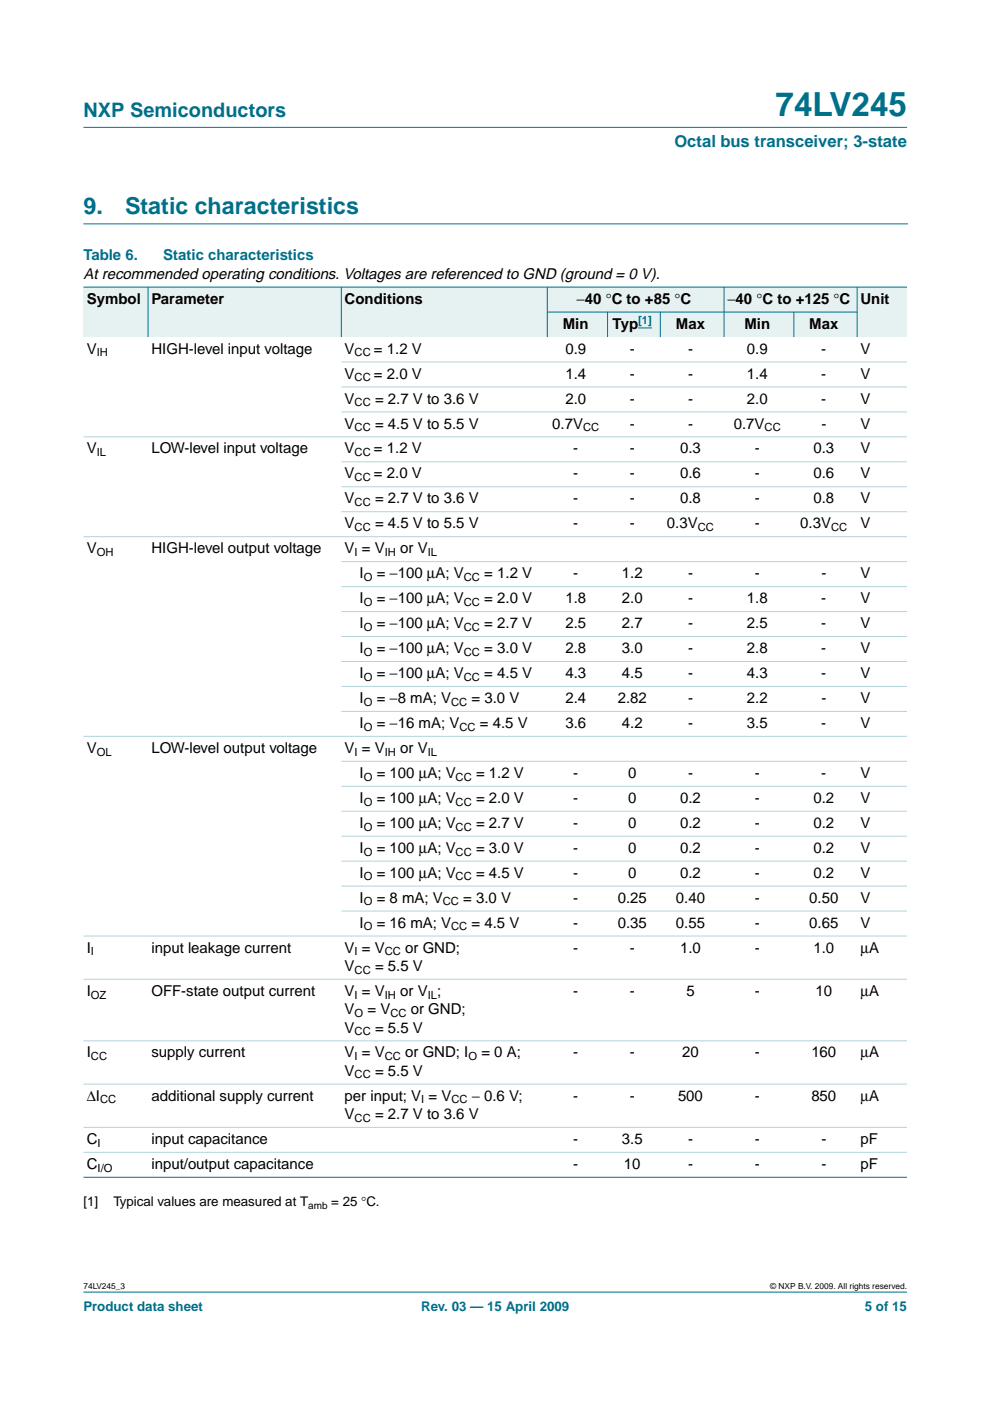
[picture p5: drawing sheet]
<svg xmlns="http://www.w3.org/2000/svg" width="210mm" height="297mm" viewBox="0 0 210 297" stroke-linecap="round" stroke-linejoin="round" font-family="sans-serif">
<defs><g id="words">
<text font-size="7.1" fill="#00708a" x="164.5" y="24.7">74LV245</text>
<g font-size="4.9" fill="#00708a">
<text x="17.7" y="45.5">9.</text>
<text x="26.5" y="45.5">Static characteristics</text>
</g>
<text font-size="4.2" fill="#00708a" x="17.7" y="24.9">NXP Semiconductors</text>
<text font-size="3.5" fill="#00708a" x="143" y="31.1">Octal bus transceiver; 3-state</text>
<g font-size="3.2" fill="#00708a">
<text x="17.7" y="55.2">Table 6.</text>
<text x="34.6" y="55.2">Static characteristics</text>
</g>
<g font-size="3.2">
<text x="17.7" y="59.1">At recommended operating conditions. Voltages are referenced to GND (ground = 0 V).</text>
<text x="18.4" y="64.4">Symbol</text>
<text x="32.1" y="64.4">Parameter</text>
<text x="73.1" y="64.4">Conditions</text>
<text x="122.3" y="64.4">−40 °C to +85 °C</text>
<text x="154.2" y="64.4">−40 °C to +125 °C</text>
<text x="182.4" y="64.4">Unit</text>
<text x="119.3" y="69.7">Min</text>
<text x="129.9" y="69.7">Typ</text>
<text x="143.3" y="69.7">Max</text>
<text x="157.8" y="69.7">Min</text>
<text x="171.6" y="69.7">Max</text>
<text x="18.4" y="75">V</text>
<text x="32.1" y="75">HIGH-level input voltage</text>
<text x="73.1" y="75">V</text>
<text x="79.3" y="75">= 1.2 V</text>
<text x="119.9" y="75">0.9</text>
<text x="133.5" y="75">-</text>
<text x="145.9" y="75">-</text>
<text x="158.4" y="75">0.9</text>
<text x="174.1" y="75">-</text>
<text x="182.4" y="75">V</text>
<text x="73.1" y="80.3">V</text>
<text x="79.3" y="80.3">= 2.0 V</text>
<text x="119.9" y="80.3">1.4</text>
<text x="133.5" y="80.3">-</text>
<text x="145.9" y="80.3">-</text>
<text x="158.4" y="80.3">1.4</text>
<text x="174.1" y="80.3">-</text>
<text x="182.4" y="80.3">V</text>
<text x="73.1" y="85.6">V</text>
<text x="79.5" y="85.6">= 2.7 V to 3.6 V</text>
<text x="119.9" y="85.6">2.0</text>
<text x="133.5" y="85.6">-</text>
<text x="145.9" y="85.6">-</text>
<text x="158.4" y="85.6">2.0</text>
<text x="174.1" y="85.6">-</text>
<text x="182.4" y="85.6">V</text>
<text x="73.1" y="90.9">V</text>
<text x="79.5" y="90.9">= 4.5 V to 5.5 V</text>
<text x="117.1" y="90.9">0.7V</text>
<text x="133.5" y="90.9">-</text>
<text x="145.9" y="90.9">-</text>
<text x="155.6" y="90.9">0.7V</text>
<text x="174.1" y="90.9">-</text>
<text x="182.4" y="90.9">V</text>
<text x="18.4" y="96.1">V</text>
<text x="32.1" y="96.1">LOW-level input voltage</text>
<text x="73.1" y="101.4">V</text>
<text x="73.1" y="96.1">V</text>
<text x="79.3" y="96.1">= 1.2 V</text>
<text x="79.3" y="101.4">= 2.0 V</text>
<text x="121.5" y="96.1">-</text>
<text x="121.5" y="101.4">-</text>
<text x="133.5" y="96.1">-</text>
<text x="133.5" y="101.4">-</text>
<text x="144.2" y="96.1">0.3</text>
<text x="144.2" y="101.4">0.6</text>
<text x="160" y="96.1">-</text>
<text x="160" y="101.4">-</text>
<text x="172.5" y="96.1">0.3</text>
<text x="172.5" y="101.4">0.6</text>
<text x="182.4" y="96.1">V</text>
<text x="182.4" y="101.4">V</text>
<text x="73.1" y="106.7">V</text>
<text x="79.5" y="106.7">= 2.7 V to 3.6 V</text>
<text x="121.5" y="106.7">-</text>
<text x="133.5" y="106.7">-</text>
<text x="144.2" y="106.7">0.8</text>
<text x="160" y="106.7">-</text>
<text x="172.5" y="106.7">0.8</text>
<text x="182.4" y="106.7">V</text>
<text x="73.1" y="112">V</text>
<text x="79.5" y="112">= 4.5 V to 5.5 V</text>
<text x="121.5" y="112">-</text>
<text x="133.5" y="112">-</text>
<text x="141.4" y="112">0.3V</text>
<text x="160" y="112">-</text>
<text x="169.7" y="112">0.3V</text>
<text x="182.4" y="112">V</text>
<text x="18.4" y="117.3">V</text>
<text x="32.1" y="117.3">HIGH-level output voltage</text>
<text x="73.1" y="117.3">V = V</text>
<text x="84.9" y="117.3">or V</text>
<text x="76.2" y="122.6">I</text>
<text x="79.9" y="122.6">= −100 µA; V</text>
<text x="102.7" y="122.6">= 1.2 V</text>
<text x="121.5" y="122.6">-</text>
<text x="131.8" y="122.6">1.2</text>
<text x="145.9" y="122.6">-</text>
<text x="160" y="122.6">-</text>
<text x="174.1" y="122.6">-</text>
<text x="182.4" y="122.6">V</text>
<text x="76.2" y="127.9">I</text>
<text x="79.9" y="127.9">= −100 µA; V</text>
<text x="102.7" y="127.9">= 2.0 V</text>
<text x="119.9" y="127.9">1.8</text>
<text x="131.8" y="127.9">2.0</text>
<text x="145.9" y="127.9">-</text>
<text x="158.4" y="127.9">1.8</text>
<text x="174.1" y="127.9">-</text>
<text x="182.4" y="127.9">V</text>
<text x="76.2" y="133.2">I</text>
<text x="79.9" y="133.2">= −100 µA; V</text>
<text x="102.7" y="133.2">= 2.7 V</text>
<text x="119.9" y="133.2">2.5</text>
<text x="131.8" y="133.2">2.7</text>
<text x="145.9" y="133.2">-</text>
<text x="158.4" y="133.2">2.5</text>
<text x="174.1" y="133.2">-</text>
<text x="182.4" y="133.2">V</text>
<text x="76.2" y="138.5">I</text>
<text x="76.2" y="143.8">I</text>
<text x="79.9" y="138.5">= −100 µA; V</text>
<text x="79.9" y="143.8">= −100 µA; V</text>
<text x="102.7" y="138.5">= 3.0 V</text>
<text x="102.7" y="143.8">= 4.5 V</text>
<text x="119.9" y="138.5">2.8</text>
<text x="119.9" y="143.8">4.3</text>
<text x="131.8" y="138.5">3.0</text>
<text x="131.8" y="143.8">4.5</text>
<text x="145.9" y="138.5">-</text>
<text x="145.9" y="143.8">-</text>
<text x="158.4" y="138.5">2.8</text>
<text x="158.4" y="143.8">4.3</text>
<text x="174.1" y="138.5">-</text>
<text x="174.1" y="143.8">-</text>
<text x="182.4" y="138.5">V</text>
<text x="182.4" y="143.8">V</text>
<text x="76.2" y="149.1">I</text>
<text x="79.9" y="149.1">= −8 mA; V</text>
<text x="100" y="149.1">= 3.0 V</text>
<text x="119.9" y="149.1">2.4</text>
<text x="131" y="149.1">2.82</text>
<text x="145.9" y="149.1">-</text>
<text x="158.4" y="149.1">2.2</text>
<text x="174.1" y="149.1">-</text>
<text x="182.4" y="149.1">V</text>
<text x="76.2" y="154.4">I</text>
<text x="79.9" y="154.4">= −16 mA; V</text>
<text x="101.7" y="154.4">= 4.5 V</text>
<text x="119.9" y="154.4">3.6</text>
<text x="131.8" y="154.4">4.2</text>
<text x="145.9" y="154.4">-</text>
<text x="158.4" y="154.4">3.5</text>
<text x="174.1" y="154.4">-</text>
<text x="182.4" y="154.4">V</text>
<text x="18.4" y="159.6">V</text>
<text x="32.1" y="159.6">LOW-level output voltage</text>
<text x="73.1" y="159.6">V = V</text>
<text x="84.9" y="159.6">or V</text>
<text x="76.2" y="164.9">I</text>
<text x="79.9" y="164.9">= 100 µA; V</text>
<text x="100.9" y="164.9">= 1.2 V</text>
<text x="121.5" y="164.9">-</text>
<text x="133.2" y="164.9">0</text>
<text x="145.9" y="164.9">-</text>
<text x="160" y="164.9">-</text>
<text x="174.1" y="164.9">-</text>
<text x="182.4" y="164.9">V</text>
<text x="76.2" y="170.2">I</text>
<text x="79.9" y="170.2">= 100 µA; V</text>
<text x="100.9" y="170.2">= 2.0 V</text>
<text x="121.5" y="170.2">-</text>
<text x="133.2" y="170.2">0</text>
<text x="144.2" y="170.2">0.2</text>
<text x="160" y="170.2">-</text>
<text x="172.5" y="170.2">0.2</text>
<text x="182.4" y="170.2">V</text>
<text x="76.2" y="175.5">I</text>
<text x="79.9" y="175.5">= 100 µA; V</text>
<text x="100.9" y="175.5">= 2.7 V</text>
<text x="121.5" y="175.5">-</text>
<text x="133.2" y="175.5">0</text>
<text x="144.2" y="175.5">0.2</text>
<text x="160" y="175.5">-</text>
<text x="172.5" y="175.5">0.2</text>
<text x="182.4" y="175.5">V</text>
<text x="76.2" y="180.8">I</text>
<text x="79.9" y="180.8">= 100 µA; V</text>
<text x="100.9" y="180.8">= 3.0 V</text>
<text x="121.5" y="180.8">-</text>
<text x="133.2" y="180.8">0</text>
<text x="144.2" y="180.8">0.2</text>
<text x="160" y="180.8">-</text>
<text x="172.5" y="180.8">0.2</text>
<text x="182.4" y="180.8">V</text>
<text x="76.2" y="186.1">I</text>
<text x="76.2" y="191.4">I</text>
<text x="79.9" y="186.1">= 100 µA; V</text>
<text x="79.9" y="191.4">= 8 mA; V</text>
<text x="98.2" y="191.4">= 3.0 V</text>
<text x="100.9" y="186.1">= 4.5 V</text>
<text x="121.5" y="186.1">-</text>
<text x="121.5" y="191.4">-</text>
<text x="131" y="191.4">0.25</text>
<text x="133.2" y="186.1">0</text>
<text x="143.3" y="191.4">0.40</text>
<text x="144.2" y="186.1">0.2</text>
<text x="160" y="186.1">-</text>
<text x="160" y="191.4">-</text>
<text x="171.6" y="191.4">0.50</text>
<text x="172.5" y="186.1">0.2</text>
<text x="182.4" y="186.1">V</text>
<text x="182.4" y="191.4">V</text>
<text x="76.2" y="196.7">I</text>
<text x="79.9" y="196.7">= 16 mA; V</text>
<text x="100" y="196.7">= 4.5 V</text>
<text x="121.5" y="196.7">-</text>
<text x="131" y="196.7">0.35</text>
<text x="143.3" y="196.7">0.55</text>
<text x="160" y="196.7">-</text>
<text x="171.6" y="196.7">0.65</text>
<text x="182.4" y="196.7">V</text>
<text x="18.4" y="202">I</text>
<text x="32.1" y="202">input leakage current</text>
<text x="73.1" y="202">V = V</text>
<text x="85.9" y="202">or GND;</text>
<text x="121.5" y="202">-</text>
<text x="133.5" y="202">-</text>
<text x="144.2" y="202">1.0</text>
<text x="160" y="202">-</text>
<text x="172.5" y="202">1.0</text>
<text x="182.4" y="202">µA</text>
<text x="73.1" y="205.9">V</text>
<text x="79.5" y="205.9">= 5.5 V</text>
<text x="18.4" y="211.2">I</text>
<text x="32.1" y="211.2">OFF-state output current</text>
<text x="73.1" y="215">V</text>
<text x="73.1" y="211.2">V = V</text>
<text x="77.9" y="215">= V</text>
<text x="84.9" y="211.2">or V ;</text>
<text x="87.1" y="215">or GND;</text>
<text x="121.5" y="211.2">-</text>
<text x="133.5" y="211.2">-</text>
<text x="145.5" y="211.2">5</text>
<text x="160" y="211.2">-</text>
<text x="172.9" y="211.2">10</text>
<text x="182.4" y="211.2">µA</text>
<text x="73.1" y="218.9">V</text>
<text x="79.5" y="218.9">= 5.5 V</text>
<text x="18.4" y="224.2">I</text>
<text x="32.1" y="224.2">supply current</text>
<text x="73.1" y="224.2">V = V</text>
<text x="85.9" y="224.2">or GND; I</text>
<text x="102.1" y="224.2">= 0 A;</text>
<text x="121.5" y="224.2">-</text>
<text x="133.5" y="224.2">-</text>
<text x="144.6" y="224.2">20</text>
<text x="160" y="224.2">-</text>
<text x="172" y="224.2">160</text>
<text x="182.4" y="224.2">µA</text>
<text x="18.4" y="233.4">∆I</text>
<text x="32.1" y="233.4">additional supply current</text>
<text x="73.1" y="228.1">V</text>
<text x="73.1" y="233.4">per input; V = V</text>
<text x="79.5" y="228.1">= 5.5 V</text>
<text x="100" y="233.4">− 0.6 V;</text>
<text x="121.5" y="233.4">-</text>
<text x="133.5" y="233.4">-</text>
<text x="143.8" y="233.4">500</text>
<text x="160" y="233.4">-</text>
<text x="172" y="233.4">850</text>
<text x="182.4" y="233.4">µA</text>
<text x="73.1" y="237.3">V</text>
<text x="79.5" y="237.3">= 2.7 V to 3.6 V</text>
<text x="18.4" y="242.6">C</text>
<text x="32.1" y="242.6">input capacitance</text>
<text x="121.5" y="242.6">-</text>
<text x="131.9" y="242.6">3.5</text>
<text x="145.9" y="242.6">-</text>
<text x="160" y="242.6">-</text>
<text x="174.1" y="242.6">-</text>
<text x="182.4" y="242.6">pF</text>
<text x="18.4" y="247.8">C</text>
<text x="32.1" y="247.8">input/output capacitance</text>
<text x="121.5" y="247.8">-</text>
<text x="132.3" y="247.8">10</text>
<text x="145.9" y="247.8">-</text>
<text x="160" y="247.8">-</text>
<text x="174.1" y="247.8">-</text>
<text x="182.4" y="247.8">pF</text>
</g>
<g font-size="2.8">
<text x="17.7" y="255.7">[1]</text>
<text x="24" y="255.7">Typical values are measured at T</text>
<text x="70.3" y="255.7">= 25 °C.</text>
</g>
<g font-size="2.8" fill="#00708a">
<text x="17.7" y="278">Product data sheet</text>
<text x="89.3" y="278">Rev. 03 — 15 April 2009</text>
<text x="183.4" y="278">5 of 15</text>
</g>
<text font-size="2.4" fill="#00f" x="135.3" y="68.7">[1]</text>
<g font-size="2.4">
<text x="20.5" y="75.6">IH</text>
<text x="75.2" y="75.6">CC</text>
<text x="75.2" y="80.8">CC</text>
<text x="75.2" y="86.1">CC</text>
<text x="75.2" y="91.4">CC</text>
<text x="123.6" y="91.4">CC</text>
<text x="162.1" y="91.4">CC</text>
<text x="20.5" y="96.7">IL</text>
<text x="75.2" y="96.7">CC</text>
<text x="75.2" y="102">CC</text>
<text x="75.2" y="107.3">CC</text>
<text x="75.2" y="112.6">CC</text>
<text x="147.9" y="112.6">CC</text>
<text x="176.2" y="112.6">CC</text>
<text x="20.5" y="117.9">OH</text>
<text x="75.2" y="117.9">I</text>
<text x="81.6" y="117.9">IH</text>
<text x="90.7" y="117.9">IL</text>
<text x="77.1" y="123.2">O</text>
<text x="98.4" y="123.2">CC</text>
<text x="77.1" y="128.5">O</text>
<text x="98.4" y="128.5">CC</text>
<text x="77.1" y="133.8">O</text>
<text x="98.4" y="133.8">CC</text>
<text x="77.1" y="139.1">O</text>
<text x="98.4" y="139.1">CC</text>
<text x="77.1" y="144.3">O</text>
<text x="77.1" y="149.6">O</text>
<text x="95.6" y="149.6">CC</text>
<text x="98.4" y="144.3">CC</text>
<text x="77.1" y="154.9">O</text>
<text x="97.4" y="154.9">CC</text>
<text x="20.5" y="160.2">OL</text>
<text x="75.2" y="160.2">I</text>
<text x="81.6" y="160.2">IH</text>
<text x="90.7" y="160.2">IL</text>
<text x="77.1" y="165.5">O</text>
<text x="96.6" y="165.5">CC</text>
<text x="77.1" y="170.8">O</text>
<text x="96.6" y="170.8">CC</text>
<text x="77.1" y="176.1">O</text>
<text x="96.6" y="176.1">CC</text>
<text x="77.1" y="181.4">O</text>
<text x="96.6" y="181.4">CC</text>
<text x="77.1" y="186.7">O</text>
<text x="77.1" y="192">O</text>
<text x="93.9" y="192">CC</text>
<text x="96.6" y="186.7">CC</text>
<text x="77.1" y="197.3">O</text>
<text x="95.7" y="197.3">CC</text>
<text x="19.3" y="202.6">I</text>
<text x="75.2" y="202.6">I</text>
<text x="81.6" y="202.6">CC</text>
<text x="75.2" y="206.4">CC</text>
<text x="19.3" y="211.7">OZ</text>
<text x="75.2" y="211.7">I</text>
<text x="75.2" y="215.6">O</text>
<text x="81.6" y="211.7">IH</text>
<text x="82.8" y="215.6">CC</text>
<text x="90.7" y="211.7">IL</text>
<text x="75.2" y="219.5">CC</text>
<text x="19.3" y="224.8">CC</text>
<text x="75.2" y="224.8">I</text>
<text x="81.6" y="224.8">CC</text>
<text x="99.3" y="224.8">O</text>
<text x="21.2" y="234">CC</text>
<text x="75.2" y="228.7">CC</text>
<text x="89.3" y="234">I</text>
<text x="95.7" y="234">CC</text>
<text x="75.2" y="237.8">CC</text>
<text x="20.7" y="243.1">I</text>
<text x="20.7" y="248.4">I/O</text>
</g>
<text font-size="2.1" x="65.3" y="256.2">amb</text>
<g font-size="1.8">
<text x="17.7" y="273.4">74LV245_3</text>
<text x="163.3" y="273.4">© NXP B.V. 2009. All rights reserved.</text>
</g>
</g></defs>
<g fill="#00708a" stroke="#00708a" stroke-width=".21">
<path d="M17.7 273.9h174.6z"/>
<path d="M17.7 27h174.6z"/>
</g>
<path d="M17.7 47.5h174.7" fill="none" stroke="#00708a" stroke-width=".21"/>
<g fill="#e6f2f2">
<path d="M17.7 60.9h13.7v10.6h-13.7z" fill-rule="evenodd"/>
<path d="M31.4 60.9h41v10.6h-41z" fill-rule="evenodd"/>
<path d="M72.4 60.9h43.6v10.6h-43.6z" fill-rule="evenodd"/>
<path d="M116 60.9h37.5v5.3h-37.5z" fill-rule="evenodd"/>
<path d="M153.5 60.9h28.2v5.3h-28.2z" fill-rule="evenodd"/>
<path d="M181.7 60.9h10.6v10.6h-10.6z" fill-rule="evenodd"/>
<path d="M116 66.2h12.8v5.3h-12.8z" fill-rule="evenodd"/>
<path d="M128.8 66.2h11.2v5.3h-11.2z" fill-rule="evenodd"/>
</g>
<path d="M135.3 69.5h2.9z" fill="#00f" stroke="#00f" stroke-width=".21"/>
<g fill="#e6f2f2">
<path d="M140 66.2h13.5v5.3h-13.5z" fill-rule="evenodd"/>
<path d="M153.5 66.2h14.8v5.3h-14.8z" fill-rule="evenodd"/>
<path d="M168.3 66.2h13.4v5.3h-13.4z" fill-rule="evenodd"/>
</g>
<g fill="#00708a" stroke="#00708a" stroke-width=".21">
<path d="M31.4 60.8v10.7z"/>
<path d="M72.4 60.8v10.7z"/>
<path d="M116 60.8v10.7z"/>
<path d="M128.8 66.1v5.4z"/>
<path d="M140 66.1v5.4z"/>
<path d="M153.5 60.8v10.7z"/>
<path d="M168.3 66.1v5.4z"/>
<path d="M181.7 60.8v10.7z"/>
<path d="M17.7 60.9h174.6z"/>
<path d="M116 66.2h65.8z"/>
<path d="M17.7 249.6h174.6z"/>
</g>
<g fill="#b3d4db" stroke="#b3d4db" stroke-width=".21">
<path d="M72.4 76.7h119.9z"/>
<path d="M72.4 82h119.9z"/>
<path d="M72.4 87.3h119.9z"/>
<path d="M17.7 92.6h174.6z"/>
<path d="M72.4 97.9h119.9z"/>
<path d="M72.4 103.2h119.9z"/>
<path d="M72.4 108.5h119.9z"/>
<path d="M17.7 113.8h174.6z"/>
<path d="M72.4 119.1h119.9z"/>
<path d="M72.4 124.4h119.9z"/>
<path d="M72.4 129.7h119.9z"/>
<path d="M72.4 135h119.9z"/>
<path d="M72.4 140.2h119.9z"/>
<path d="M72.4 145.5h119.9z"/>
<path d="M72.4 150.8h119.9z"/>
<path d="M17.7 156.1h174.6z"/>
<path d="M72.4 161.4h119.9z"/>
<path d="M72.4 166.7h119.9z"/>
<path d="M72.4 172h119.9z"/>
<path d="M72.4 177.3h119.9z"/>
<path d="M72.4 182.6h119.9z"/>
<path d="M72.4 187.9h119.9z"/>
<path d="M72.4 193.2h119.9z"/>
<path d="M17.7 198.5h174.6z"/>
<path d="M17.7 207.6h174.6z"/>
<path d="M17.7 220.7h174.6z"/>
<path d="M17.7 229.9h174.6z"/>
<path d="M17.7 239h174.6z"/>
<path d="M17.7 244.3h174.6z"/>
</g>
<use href="#words"/>
</svg>
